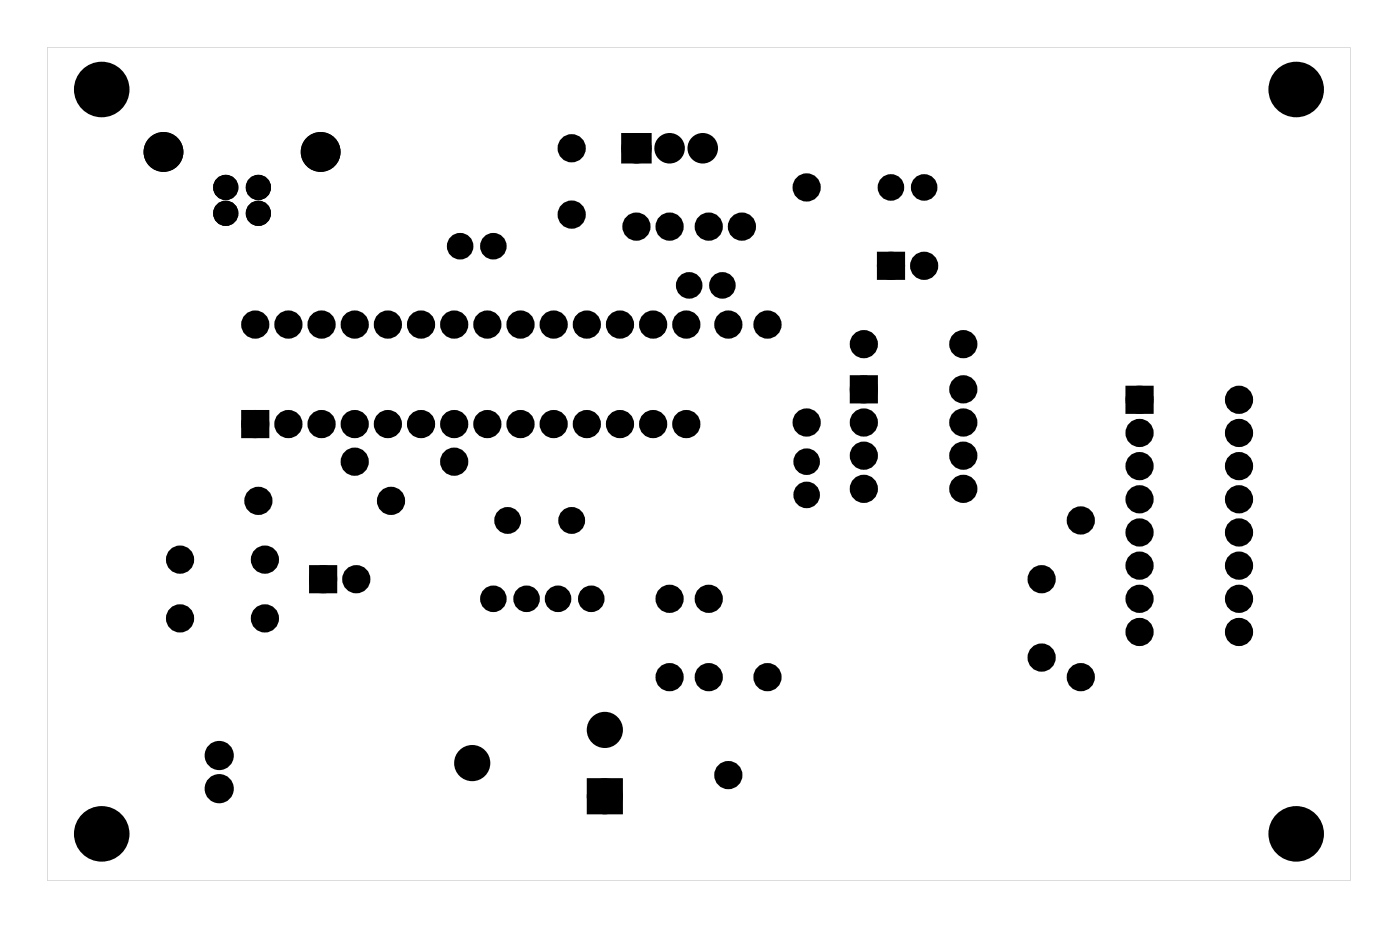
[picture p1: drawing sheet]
<svg xmlns="http://www.w3.org/2000/svg" width="107mm" height="71mm" viewBox="0 0 107 71" stroke-linecap="round" stroke-linejoin="round" font-family="sans-serif">
<g fill="#000">
<path d="M48 10.6h1.5v1.5h-1.5zM67.6 19.7h1.4v1.4h-1.4zM18.9 31.8h1.4v1.4h-1.4zM65.5 29.1h1.4v1.4h-1.4zM86.6 29.9h1.4v1.4h-1.4zM24.1 43.7h1.4v1.4h-1.4zM45.4 60.1h1.8v1.8h-1.8z"/>
<path d="M3.6 3.6h99.8v63.8h-99.8zM3.6 3.6v63.8h99.8v-63.8z"/>
</g>
<g fill="#000">
<circle cx="7.8" cy="6.9" r="2"/>
<circle cx="12.5" cy="11.6" r="1.27"/>
<circle cx="17.3" cy="14.4" r=".65"/>
<circle cx="17.3" cy="16.3" r=".65"/>
<circle cx="19.8" cy="14.4" r=".65"/>
<circle cx="19.8" cy="16.3" r=".65"/>
<circle cx="24.6" cy="11.6" r="1.27"/>
<circle cx="35.2" cy="18.9" r=".64"/>
<circle cx="37.8" cy="18.9" r=".64"/>
<circle cx="43.8" cy="16.4" r=".7"/>
<circle cx="43.8" cy="11.4" r=".7"/>
<circle cx="48.8" cy="11.4" r=".79"/>
<circle cx="48.8" cy="17.4" r=".7"/>
<circle cx="51.3" cy="11.4" r=".79"/>
<circle cx="51.3" cy="17.4" r=".7"/>
<circle cx="53.8" cy="11.4" r=".79"/>
<circle cx="54.3" cy="17.4" r=".7"/>
<circle cx="56.8" cy="17.4" r=".7"/>
<circle cx="61.8" cy="14.4" r=".7"/>
<circle cx="68.2" cy="14.4" r=".64"/>
<circle cx="70.8" cy="14.4" r=".64"/>
<circle cx="99.3" cy="6.9" r="2"/>
<circle cx="19.6" cy="32.5" r=".7"/>
<circle cx="19.6" cy="24.9" r=".7"/>
<circle cx="19.8" cy="38.4" r=".7"/>
<circle cx="22.1" cy="32.5" r=".7"/>
<circle cx="22.1" cy="24.9" r=".7"/>
<circle cx="24.6" cy="24.9" r=".7"/>
<circle cx="24.6" cy="32.5" r=".7"/>
<circle cx="27.2" cy="35.4" r=".7"/>
<circle cx="27.2" cy="32.5" r=".7"/>
<circle cx="27.2" cy="24.9" r=".7"/>
<circle cx="29.7" cy="32.5" r=".7"/>
<circle cx="29.7" cy="24.9" r=".7"/>
<circle cx="30" cy="38.4" r=".7"/>
<circle cx="32.3" cy="24.9" r=".7"/>
<circle cx="32.3" cy="32.5" r=".7"/>
<circle cx="34.8" cy="35.4" r=".7"/>
<circle cx="34.8" cy="32.5" r=".7"/>
<circle cx="34.8" cy="24.9" r=".7"/>
<circle cx="37.3" cy="32.5" r=".7"/>
<circle cx="37.3" cy="24.9" r=".7"/>
<circle cx="38.9" cy="39.9" r=".65"/>
<circle cx="39.9" cy="32.5" r=".7"/>
<circle cx="39.9" cy="24.9" r=".7"/>
<circle cx="42.4" cy="32.5" r=".7"/>
<circle cx="42.4" cy="24.9" r=".7"/>
<circle cx="43.8" cy="39.9" r=".65"/>
<circle cx="45" cy="32.5" r=".7"/>
<circle cx="45" cy="24.9" r=".7"/>
<circle cx="47.5" cy="32.5" r=".7"/>
<circle cx="47.5" cy="24.9" r=".7"/>
<circle cx="50" cy="32.5" r=".7"/>
<circle cx="50" cy="24.9" r=".7"/>
<circle cx="52.6" cy="24.9" r=".7"/>
<circle cx="52.6" cy="32.5" r=".7"/>
<circle cx="52.8" cy="21.9" r=".64"/>
<circle cx="55.3" cy="21.9" r=".64"/>
<circle cx="55.8" cy="24.9" r=".7"/>
<circle cx="58.8" cy="24.9" r=".7"/>
<circle cx="61.8" cy="32.4" r=".7"/>
<circle cx="61.8" cy="35.4" r=".64"/>
<circle cx="61.8" cy="37.9" r=".64"/>
<circle cx="66.2" cy="32.4" r=".7"/>
<circle cx="66.2" cy="37.4" r=".7"/>
<circle cx="66.2" cy="26.4" r=".7"/>
<circle cx="66.2" cy="29.8" r=".7"/>
<circle cx="66.2" cy="34.9" r=".7"/>
<circle cx="68.3" cy="20.4" r=".7"/>
<circle cx="70.8" cy="20.4" r=".7"/>
<circle cx="73.8" cy="32.4" r=".7"/>
<circle cx="73.8" cy="26.4" r=".7"/>
<circle cx="73.8" cy="37.4" r=".7"/>
<circle cx="73.8" cy="29.8" r=".7"/>
<circle cx="73.8" cy="34.9" r=".7"/>
<circle cx="82.8" cy="39.9" r=".7"/>
<circle cx="87.3" cy="38.2" r=".7"/>
<circle cx="87.3" cy="30.6" r=".7"/>
<circle cx="87.3" cy="35.7" r=".7"/>
<circle cx="87.3" cy="33.2" r=".7"/>
<circle cx="94.9" cy="38.2" r=".7"/>
<circle cx="94.9" cy="30.6" r=".7"/>
<circle cx="94.9" cy="35.7" r=".7"/>
<circle cx="94.9" cy="33.2" r=".7"/>
<circle cx="13.8" cy="42.9" r=".7"/>
<circle cx="13.8" cy="47.4" r=".7"/>
<circle cx="16.8" cy="57.9" r=".74"/>
<circle cx="20.3" cy="42.9" r=".7"/>
<circle cx="20.3" cy="47.4" r=".7"/>
<circle cx="24.8" cy="44.4" r=".7"/>
<circle cx="27.3" cy="44.4" r=".7"/>
<circle cx="36.2" cy="58.4" r=".89"/>
<circle cx="37.8" cy="45.9" r=".64"/>
<circle cx="40.3" cy="45.9" r=".64"/>
<circle cx="42.7" cy="45.9" r=".64"/>
<circle cx="45.3" cy="45.9" r=".64"/>
<circle cx="46.3" cy="55.9" r=".89"/>
<circle cx="51.3" cy="45.9" r=".7"/>
<circle cx="51.3" cy="51.9" r=".7"/>
<circle cx="54.3" cy="45.9" r=".7"/>
<circle cx="54.3" cy="51.9" r=".7"/>
<circle cx="55.8" cy="59.4" r=".7"/>
<circle cx="58.8" cy="51.9" r=".7"/>
<circle cx="79.8" cy="44.4" r=".7"/>
<circle cx="79.8" cy="50.4" r=".7"/>
<circle cx="82.8" cy="51.9" r=".7"/>
<circle cx="87.3" cy="45.9" r=".7"/>
<circle cx="87.3" cy="48.4" r=".7"/>
<circle cx="87.3" cy="43.3" r=".7"/>
<circle cx="87.3" cy="40.8" r=".7"/>
<circle cx="94.9" cy="45.9" r=".7"/>
<circle cx="94.9" cy="48.4" r=".7"/>
<circle cx="94.9" cy="43.3" r=".7"/>
<circle cx="94.9" cy="40.8" r=".7"/>
<circle cx="7.8" cy="63.9" r="2"/>
<circle cx="16.8" cy="60.4" r=".74"/>
<circle cx="46.3" cy="61" r=".89"/>
<circle cx="99.3" cy="63.9" r="2"/>
</g>
<g fill="none" stroke="#000" stroke-width=".64" stroke-linecap="butt">
<circle cx="17.3" cy="14.4" r=".65"/>
<circle cx="17.3" cy="16.3" r=".65"/>
<circle cx="19.8" cy="14.4" r=".65"/>
<circle cx="19.8" cy="16.3" r=".65"/>
</g>
<g fill="none" stroke="#000" stroke-width=".51">
<circle cx="12.5" cy="11.6" r="1.27"/>
<circle cx="24.6" cy="11.6" r="1.27"/>
</g>
<g fill="none" stroke="#000" stroke-width=".76" stroke-linecap="butt">
<path d="M48 10.6h1.5v1.5h-1.5zM67.6 19.7h1.4v1.4h-1.4zM18.9 31.8h1.4v1.4h-1.4zM65.5 29.1h1.4v1.4h-1.4zM86.6 29.9h1.4v1.4h-1.4zM24.1 43.7h1.4v1.4h-1.4z"/>
<circle cx="35.2" cy="18.9" r=".64"/>
<circle cx="37.8" cy="18.9" r=".64"/>
<circle cx="43.8" cy="11.4" r=".7"/>
<circle cx="43.8" cy="16.4" r=".7"/>
<circle cx="48.8" cy="11.4" r=".79"/>
<circle cx="48.8" cy="17.4" r=".7"/>
<circle cx="51.3" cy="11.4" r=".79"/>
<circle cx="51.3" cy="17.4" r=".7"/>
<circle cx="53.8" cy="11.4" r=".79"/>
<circle cx="54.3" cy="17.4" r=".7"/>
<circle cx="56.8" cy="17.4" r=".7"/>
<circle cx="61.8" cy="14.4" r=".7"/>
<circle cx="68.2" cy="14.4" r=".64"/>
<circle cx="70.8" cy="14.4" r=".64"/>
<circle cx="19.6" cy="24.9" r=".7"/>
<circle cx="19.6" cy="32.5" r=".7"/>
<circle cx="19.8" cy="38.4" r=".7"/>
<circle cx="22.1" cy="24.9" r=".7"/>
<circle cx="22.1" cy="32.5" r=".7"/>
<circle cx="24.6" cy="24.9" r=".7"/>
<circle cx="24.6" cy="32.5" r=".7"/>
<circle cx="27.2" cy="35.4" r=".7"/>
<circle cx="27.2" cy="24.9" r=".7"/>
<circle cx="27.2" cy="32.5" r=".7"/>
<circle cx="29.7" cy="24.9" r=".7"/>
<circle cx="29.7" cy="32.5" r=".7"/>
<circle cx="30" cy="38.4" r=".7"/>
<circle cx="32.3" cy="24.9" r=".7"/>
<circle cx="32.3" cy="32.5" r=".7"/>
<circle cx="34.8" cy="35.4" r=".7"/>
<circle cx="34.8" cy="24.9" r=".7"/>
<circle cx="34.8" cy="32.5" r=".7"/>
<circle cx="37.3" cy="24.9" r=".7"/>
<circle cx="37.3" cy="32.5" r=".7"/>
<circle cx="39.9" cy="24.9" r=".7"/>
<circle cx="39.9" cy="32.5" r=".7"/>
<circle cx="42.4" cy="24.9" r=".7"/>
<circle cx="42.4" cy="32.5" r=".7"/>
<circle cx="45" cy="24.9" r=".7"/>
<circle cx="45" cy="32.5" r=".7"/>
<circle cx="47.5" cy="24.9" r=".7"/>
<circle cx="47.5" cy="32.5" r=".7"/>
<circle cx="50" cy="24.9" r=".7"/>
<circle cx="50" cy="32.5" r=".7"/>
<circle cx="52.6" cy="24.9" r=".7"/>
<circle cx="52.6" cy="32.5" r=".7"/>
<circle cx="52.8" cy="21.9" r=".64"/>
<circle cx="55.3" cy="21.9" r=".64"/>
<circle cx="55.8" cy="24.9" r=".7"/>
<circle cx="58.8" cy="24.9" r=".7"/>
<circle cx="61.8" cy="32.4" r=".7"/>
<circle cx="61.8" cy="37.9" r=".64"/>
<circle cx="61.8" cy="35.4" r=".64"/>
<circle cx="66.2" cy="34.9" r=".7"/>
<circle cx="66.2" cy="37.4" r=".7"/>
<circle cx="66.2" cy="32.4" r=".7"/>
<circle cx="66.2" cy="29.8" r=".7"/>
<circle cx="66.2" cy="26.4" r=".7"/>
<circle cx="68.3" cy="20.4" r=".7"/>
<circle cx="70.8" cy="20.4" r=".7"/>
<circle cx="73.8" cy="32.4" r=".7"/>
<circle cx="73.8" cy="34.9" r=".7"/>
<circle cx="73.8" cy="37.4" r=".7"/>
<circle cx="73.8" cy="29.8" r=".7"/>
<circle cx="73.8" cy="26.4" r=".7"/>
<circle cx="82.8" cy="39.9" r=".7"/>
<circle cx="87.3" cy="33.2" r=".7"/>
<circle cx="87.3" cy="38.2" r=".7"/>
<circle cx="87.3" cy="35.7" r=".7"/>
<circle cx="87.3" cy="30.6" r=".7"/>
<circle cx="94.9" cy="38.2" r=".7"/>
<circle cx="94.9" cy="35.7" r=".7"/>
<circle cx="94.9" cy="33.2" r=".7"/>
<circle cx="94.9" cy="30.6" r=".7"/>
<circle cx="13.8" cy="47.4" r=".7"/>
<circle cx="13.8" cy="42.9" r=".7"/>
<circle cx="16.8" cy="57.9" r=".74"/>
<circle cx="20.3" cy="47.4" r=".7"/>
<circle cx="20.3" cy="42.9" r=".7"/>
<circle cx="24.8" cy="44.4" r=".7"/>
<circle cx="27.3" cy="44.4" r=".7"/>
<circle cx="37.8" cy="45.9" r=".64"/>
<circle cx="40.3" cy="45.9" r=".64"/>
<circle cx="42.7" cy="45.9" r=".64"/>
<circle cx="45.3" cy="45.9" r=".64"/>
<circle cx="51.3" cy="51.9" r=".7"/>
<circle cx="51.3" cy="45.9" r=".7"/>
<circle cx="54.3" cy="51.9" r=".7"/>
<circle cx="54.3" cy="45.9" r=".7"/>
<circle cx="55.8" cy="59.4" r=".7"/>
<circle cx="58.8" cy="51.9" r=".7"/>
<circle cx="79.8" cy="50.4" r=".7"/>
<circle cx="79.8" cy="44.4" r=".7"/>
<circle cx="82.8" cy="51.9" r=".7"/>
<circle cx="87.3" cy="48.4" r=".7"/>
<circle cx="87.3" cy="43.3" r=".7"/>
<circle cx="87.3" cy="45.9" r=".7"/>
<circle cx="87.3" cy="40.8" r=".7"/>
<circle cx="94.9" cy="40.8" r=".7"/>
<circle cx="94.9" cy="48.4" r=".7"/>
<circle cx="94.9" cy="43.3" r=".7"/>
<circle cx="94.9" cy="45.9" r=".7"/>
<circle cx="16.8" cy="60.4" r=".74"/>
</g>
<g fill="none" stroke="#000" stroke-width=".25">
<circle cx="7.8" cy="6.9" r="2"/>
<circle cx="99.3" cy="6.9" r="2"/>
<circle cx="7.8" cy="63.9" r="2"/>
<circle cx="99.3" cy="63.9" r="2"/>
</g>
<g fill="none" stroke="#000" stroke-width=".75" stroke-linecap="butt">
<circle cx="38.9" cy="39.9" r=".65"/>
<circle cx="43.8" cy="39.9" r=".65"/>
</g>
<g fill="none" stroke="#000" stroke-width=".99" stroke-linecap="butt">
<path d="M45.4 60.1h1.8v1.8h-1.8z"/>
<circle cx="36.2" cy="58.4" r=".89"/>
<circle cx="46.3" cy="55.9" r=".89"/>
<circle cx="46.3" cy="61" r=".89"/>
</g>
</svg>
